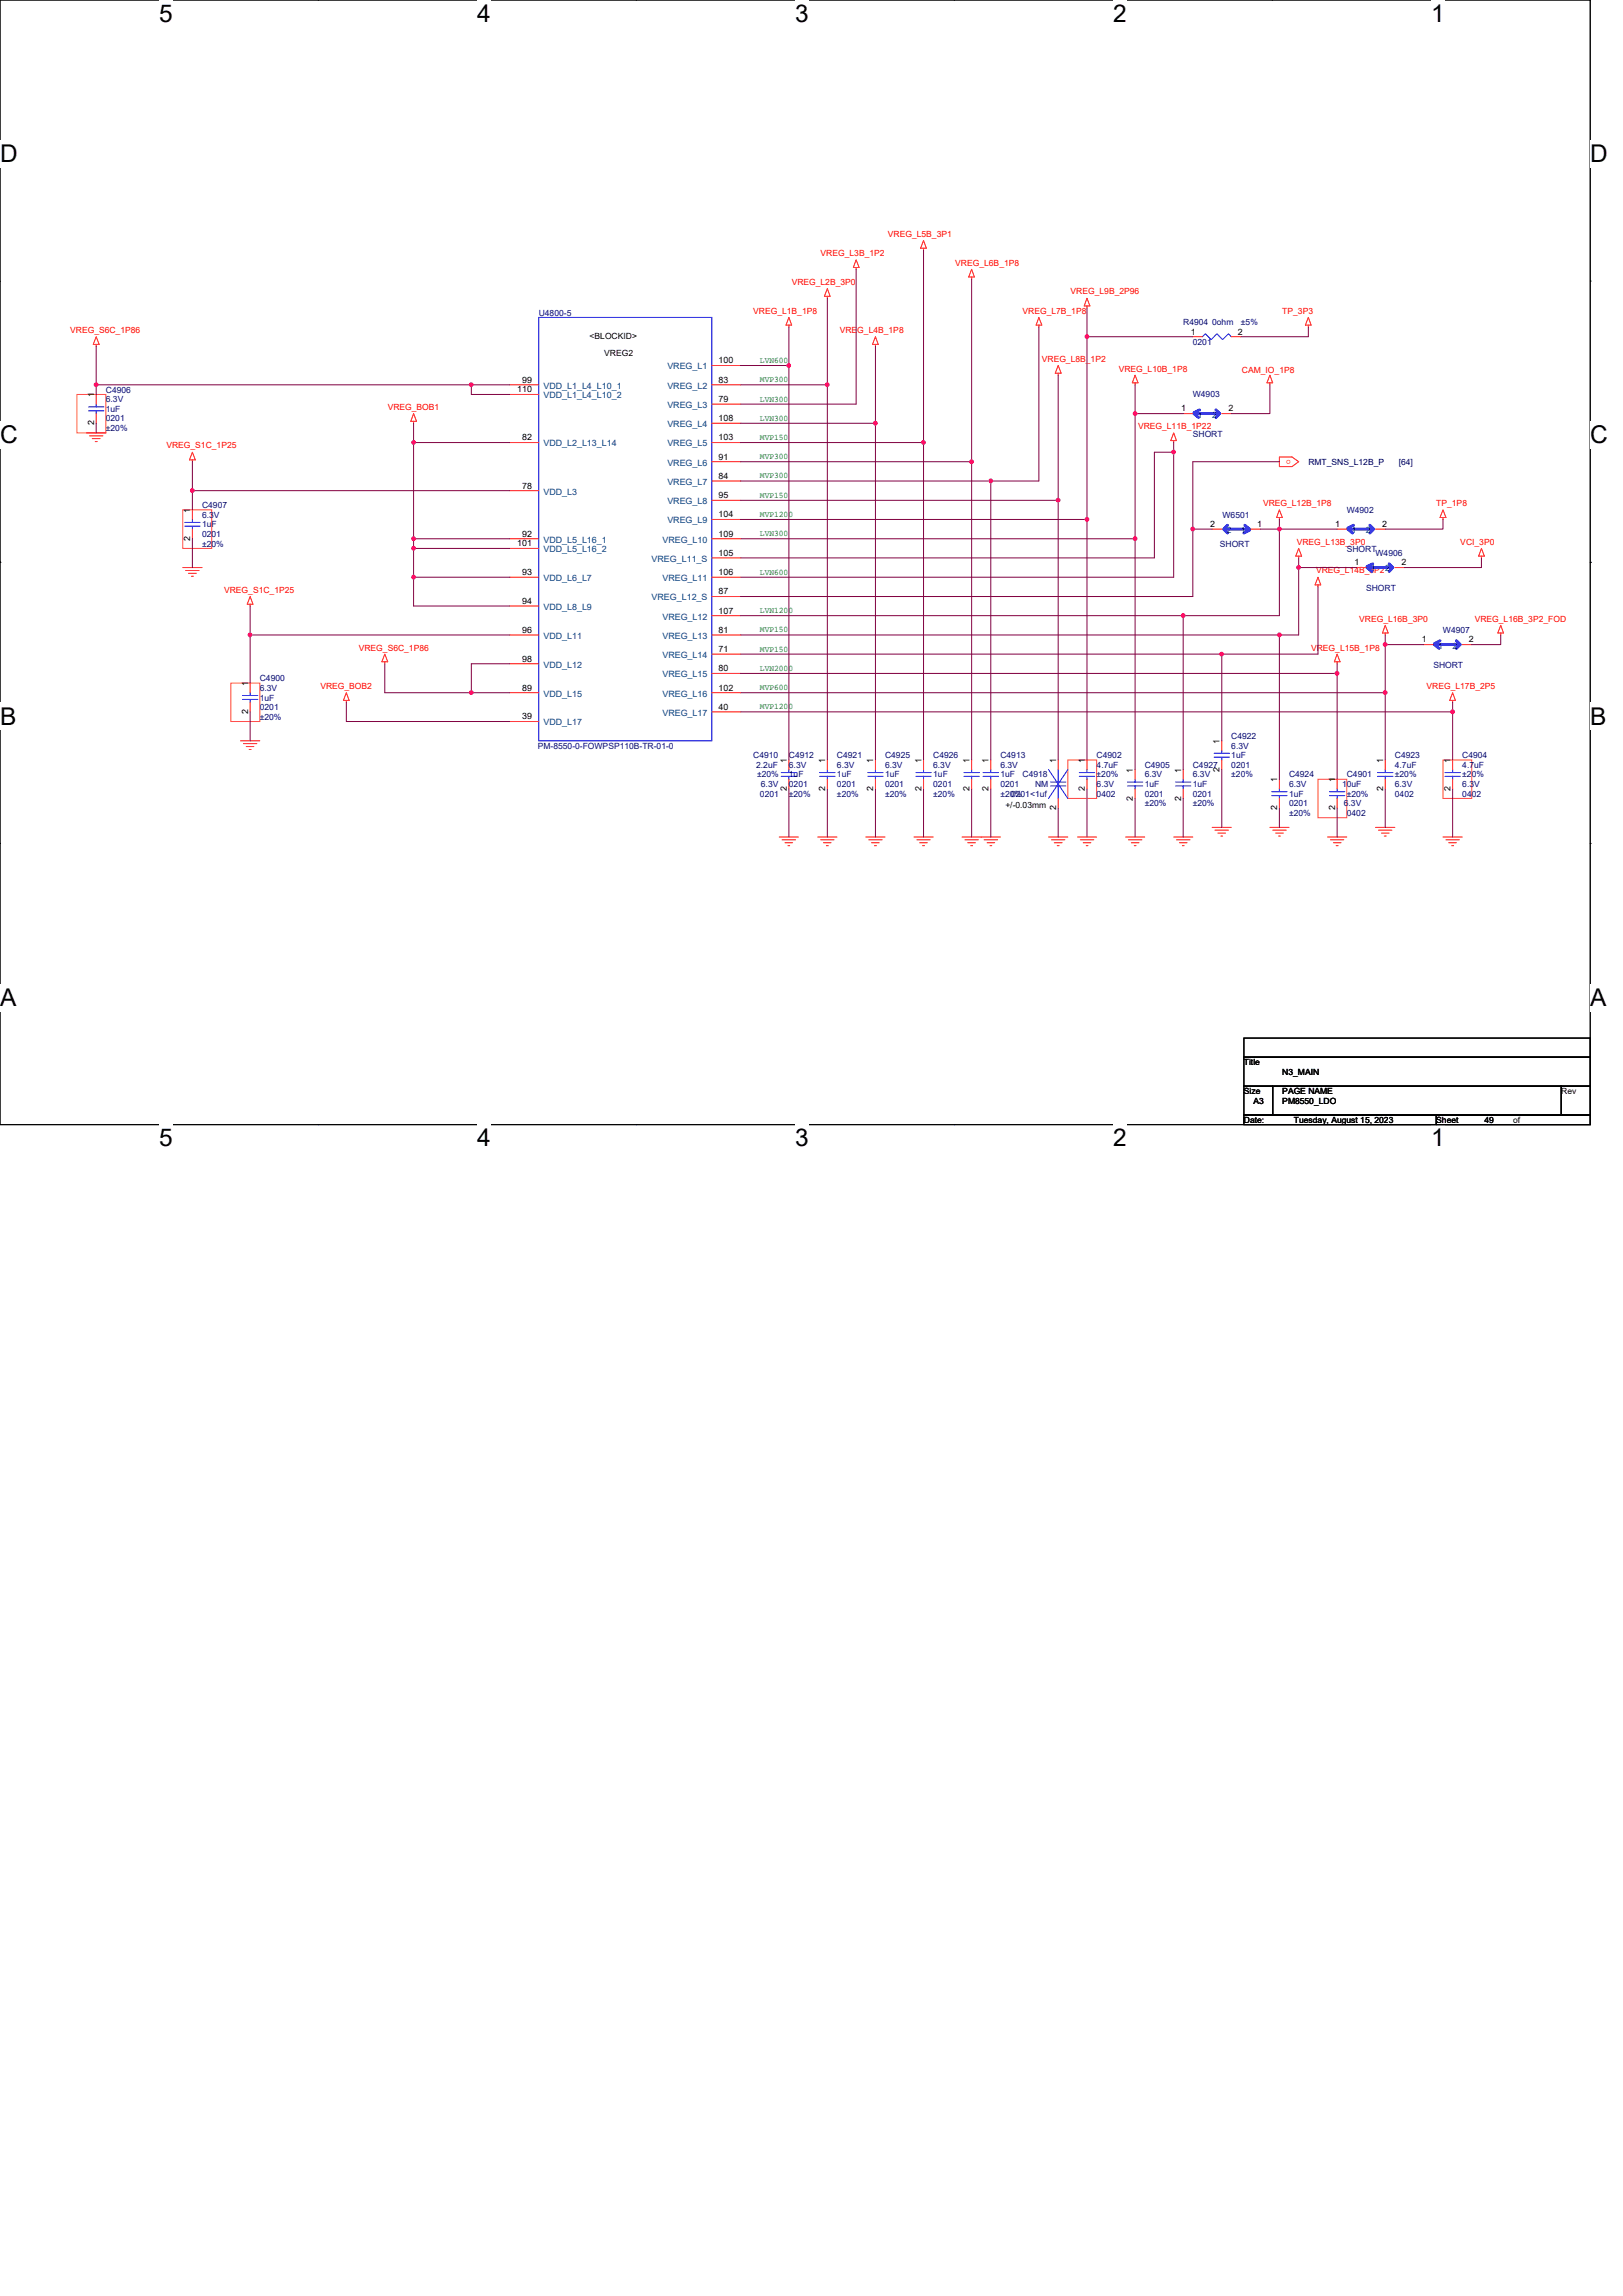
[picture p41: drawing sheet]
<svg xmlns="http://www.w3.org/2000/svg" width="210mm" height="297mm" viewBox="0 0 210 297" stroke-linecap="round" stroke-linejoin="round" font-family="sans-serif">
<defs><g id="words">
<g font-size="3.2">
<text x="20.6" y="2.8">5</text>
<text x="61.7" y="2.8">4</text>
<text x="102.9" y="2.8">3</text>
<text x="144" y="2.8">2</text>
<text x="185.2" y="2.8">1</text>
<text x="0" y="21">D</text>
<text x="205.7" y="21">D</text>
<text x="0" y="57.4">C</text>
<text x="205.7" y="57.4">C</text>
<text x="0" y="93.7">B</text>
<text x="205.7" y="93.7">B</text>
<text x="0" y="130.1">A</text>
<text x="205.7" y="130.1">A</text>
<text x="20.6" y="148.3">5</text>
<text x="61.7" y="148.3">4</text>
<text x="102.9" y="148.3">3</text>
<text x="144" y="148.3">2</text>
<text x="185.2" y="148.3">1</text>
</g>
<g font-size="1.1" fill="#f00">
<text x="106.2" y="33.1">VREG_L3B_1P2</text>
<text x="114.9" y="30.6">VREG_L5B_3P1</text>
<text x="123.6" y="34.4">VREG_L6B_1P8</text>
<text x="97.5" y="40.6">VREG_L1B_1P8</text>
<text x="102.4" y="36.9">VREG_L2B_3P0</text>
<text x="132.3" y="40.6">VREG_L7B_1P8</text>
<text x="138.5" y="38.1">VREG_L9B_2P96</text>
<text x="165.9" y="40.6">TP_3P3</text>
<text x="9.1" y="43.1">VREG_S6C_1P86</text>
<text x="108.6" y="43.1">VREG_L4B_1P8</text>
<text x="134.8" y="46.8">VREG_L8B_1P2</text>
<text x="50.2" y="53">VREG_BOB1</text>
<text x="144.7" y="48.1">VREG_L10B_1P8</text>
<text x="160.7" y="48.3">CAM_IO_1P8</text>
<text x="21.5" y="58">VREG_S1C_1P25</text>
<text x="147.2" y="55.5">VREG_L11B_1P22</text>
<text x="167" y="59.5" transform="rotate(-180 167 59.5)">o</text>
<text x="163.4" y="65.5">VREG_L12B_1P8</text>
<text x="185.8" y="65.5">TP_1P8</text>
<text x="167.8" y="70.5">VREG_L13B_3P0</text>
<text x="188.9" y="70.5">VCI_3P0</text>
<text x="29" y="76.7">VREG_S1C_1P25</text>
<text x="170.3" y="74.2">VREG_L14B_3P22</text>
<text x="175.9" y="80.4">VREG_L16B_3P0</text>
<text x="190.8" y="80.4">VREG_L16B_3P2_FOD</text>
<text x="41.4" y="89.1">VREG_BOB2</text>
<text x="46.4" y="84.2">VREG_S6C_1P86</text>
<text x="169.6" y="84.2">VREG_L15B_1P8</text>
<text x="184.6" y="89.1">VREG_L17B_2P5</text>
</g>
<g font-size="1.1" fill="#000080">
<text x="69.7" y="40.9">U4800-5</text>
<text x="153.1" y="42.1">R4904 0ohm</text>
<text x="154.3" y="44.6">0201</text>
<text x="160.5" y="42.1">±5%</text>
<text x="13.7" y="50.8">C4906</text>
<text x="13.7" y="53.3">1uF</text>
<text x="13.7" y="52">6.3V</text>
<text x="154.3" y="51.4">W4903</text>
<text x="13.7" y="54.5">0201</text>
<text x="13.7" y="55.8">±20%</text>
<text x="154.3" y="56.5">SHORT</text>
<text x="26.1" y="65.7">C4907</text>
<text x="26.1" y="68.2">1uF</text>
<text x="26.1" y="69.5">0201</text>
<text x="26.1" y="67">6.3V</text>
<text x="26.1" y="70.7">±20%</text>
<text x="157.8" y="70.7">SHORT</text>
<text x="158.2" y="67">W6501</text>
<text x="174.2" y="66.4">W4902</text>
<text x="174.2" y="71.5">SHORT</text>
<text x="178" y="72">W4906</text>
<text x="176.7" y="76.4">SHORT</text>
<text x="186.7" y="81.9">W4907</text>
<text x="33.6" y="88.1">C4900</text>
<text x="33.6" y="89.4">6.3V</text>
<text x="185.4" y="86.4">SHORT</text>
<text x="33.6" y="90.6">1uF</text>
<text x="33.6" y="91.9">0201</text>
<text x="33.6" y="93.1">±20%</text>
<text x="159.3" y="95.6">C4922</text>
<text x="69.6" y="96.9">PM-8550-0-FOWPSP110B-TR-01-0</text>
<text x="97.5" y="98.1">C4910</text>
<text x="97.8" y="99.3">2.2uF</text>
<text x="98" y="100.6">±20%</text>
<text x="98.4" y="101.8">6.3V</text>
<text x="102.1" y="98.1">C4912</text>
<text x="102.1" y="100.6">1uF</text>
<text x="102.1" y="101.8">0201</text>
<text x="102.1" y="99.3">6.3V</text>
<text x="108.3" y="98.1">C4921</text>
<text x="108.3" y="100.6">1uF</text>
<text x="108.3" y="101.8">0201</text>
<text x="108.3" y="99.3">6.3V</text>
<text x="114.5" y="98.1">C4925</text>
<text x="114.5" y="100.6">1uF</text>
<text x="114.5" y="101.8">0201</text>
<text x="114.5" y="99.3">6.3V</text>
<text x="120.7" y="98.1">C4926</text>
<text x="120.7" y="100.6">1uF</text>
<text x="120.7" y="101.8">0201</text>
<text x="120.7" y="99.3">6.3V</text>
<text x="129.4" y="98.1">C4913</text>
<text x="129.4" y="100.6">1uF</text>
<text x="129.4" y="101.8">0201</text>
<text x="129.4" y="99.3">6.3V</text>
<text x="132.3" y="100.6">C4918</text>
<text x="133.9" y="101.8">NM</text>
<text x="141.9" y="98.1">C4902</text>
<text x="141.9" y="99.3">4.7uF</text>
<text x="141.9" y="101.8">6.3V</text>
<text x="141.9" y="100.6">±20%</text>
<text x="148.1" y="99.3">C4905</text>
<text x="148.1" y="101.8">1uF</text>
<text x="148.1" y="100.6">6.3V</text>
<text x="154.3" y="99.3">C4927</text>
<text x="154.3" y="101.8">1uF</text>
<text x="154.3" y="100.6">6.3V</text>
<text x="159.3" y="98.1">1uF</text>
<text x="159.3" y="99.3">0201</text>
<text x="159.3" y="96.9">6.3V</text>
<text x="159.3" y="100.6">±20%</text>
<text x="166.8" y="100.6">C4924</text>
<text x="166.8" y="101.8">6.3V</text>
<text x="173.6" y="101.8">10uF</text>
<text x="174.2" y="100.6">C4901</text>
<text x="180.5" y="98.1">C4923</text>
<text x="180.5" y="99.3">4.7uF</text>
<text x="180.5" y="101.8">6.3V</text>
<text x="180.5" y="100.6">±20%</text>
<text x="189.2" y="98.1">C4904</text>
<text x="189.2" y="99.3">4.7uF</text>
<text x="189.2" y="101.8">6.3V</text>
<text x="189.2" y="100.6">±20%</text>
<text x="98.3" y="103.1">0201</text>
<text x="102.1" y="103.1">±20%</text>
<text x="108.3" y="103.1">±20%</text>
<text x="114.5" y="103.1">±20%</text>
<text x="120.7" y="103.1">±20%</text>
<text x="129.4" y="103.1">±20%</text>
<text x="130.8" y="103.1">0201&lt;1uf</text>
<text x="141.9" y="103.1">0402</text>
<text x="148.1" y="103.1">0201</text>
<text x="148.1" y="104.3">±20%</text>
<text x="154.3" y="103.1">0201</text>
<text x="154.3" y="104.3">±20%</text>
<text x="166.8" y="103.1">1uF</text>
<text x="166.8" y="104.3">0201</text>
<text x="166.8" y="105.6">±20%</text>
<text x="173.9" y="104.3">6.3V</text>
<text x="174.2" y="105.6">0402</text>
<text x="174.2" y="103.1">±20%</text>
<text x="180.5" y="103.1">0402</text>
<text x="189.2" y="103.1">0402</text>
</g>
<g font-size="1.1">
<text x="76.3" y="43.8">&lt;BLOCKID&gt;</text>
<text x="78.2" y="46.1">VREG2</text>
<text x="93" y="47">100</text>
<text x="154.1" y="43.3">1</text>
<text x="160.2" y="43.3">2</text>
<text x="12.2" y="51.4" transform="rotate(-90 12.2 51.4)">1</text>
<text x="66.9" y="50.8">110</text>
<text x="67.6" y="49.5">99</text>
<text x="93" y="49.5">83</text>
<text x="93" y="52">79</text>
<text x="152.8" y="53.2">1</text>
<text x="158.9" y="53.2">2</text>
<text x="12.2" y="55" transform="rotate(-90 12.2 55)">2</text>
<text x="67.6" y="57">82</text>
<text x="93" y="54.5">108</text>
<text x="93" y="57">103</text>
<text x="93" y="59.5">91</text>
<text x="67.6" y="63.2">78</text>
<text x="93" y="62">84</text>
<text x="93" y="64.5">95</text>
<text x="24.6" y="70" transform="rotate(-90 24.6 70)">2</text>
<text x="24.6" y="66.3" transform="rotate(-90 24.6 66.3)">1</text>
<text x="66.9" y="70.7">101</text>
<text x="67.6" y="69.4">92</text>
<text x="93" y="71.9">105</text>
<text x="93" y="69.4">109</text>
<text x="93" y="66.9">104</text>
<text x="156.6" y="68.2">2</text>
<text x="162.7" y="68.2">1</text>
<text x="172.7" y="68.2">1</text>
<text x="178.8" y="68.2">2</text>
<text x="67.6" y="74.4">93</text>
<text x="93" y="76.9">87</text>
<text x="93" y="74.4">106</text>
<text x="175.2" y="73.2">1</text>
<text x="181.3" y="73.2">2</text>
<text x="67.6" y="81.9">96</text>
<text x="67.6" y="78.1">94</text>
<text x="93" y="79.4">107</text>
<text x="93" y="81.9">81</text>
<text x="183.9" y="83.1">1</text>
<text x="190.1" y="83.1">2</text>
<text x="32.1" y="88.8" transform="rotate(-90 32.1 88.8)">1</text>
<text x="67.6" y="85.6">98</text>
<text x="67.6" y="89.3">89</text>
<text x="93" y="84.3">71</text>
<text x="93" y="86.8">80</text>
<text x="93" y="89.3">102</text>
<text x="32.1" y="92.4" transform="rotate(-90 32.1 92.4)">2</text>
<text x="67.6" y="93.1">39</text>
<text x="93" y="91.8">40</text>
<text x="101.8" y="98.7" transform="rotate(-90 101.8 98.7)">1</text>
<text x="106.8" y="98.7" transform="rotate(-90 106.8 98.7)">1</text>
<text x="113" y="98.7" transform="rotate(-90 113 98.7)">1</text>
<text x="119.2" y="98.7" transform="rotate(-90 119.2 98.7)">1</text>
<text x="125.4" y="98.7" transform="rotate(-90 125.4 98.7)">1</text>
<text x="127.9" y="98.7" transform="rotate(-90 127.9 98.7)">1</text>
<text x="136.6" y="98.7" transform="rotate(-90 136.6 98.7)">1</text>
<text x="140.4" y="98.7" transform="rotate(-90 140.4 98.7)">1</text>
<text x="146.6" y="99.9" transform="rotate(-90 146.6 99.9)">1</text>
<text x="152.8" y="99.9" transform="rotate(-90 152.8 99.9)">1</text>
<text x="157.8" y="99.8" transform="rotate(-90 157.8 99.8)">2</text>
<text x="157.8" y="96.2" transform="rotate(-90 157.8 96.2)">1</text>
<text x="165.2" y="101.2" transform="rotate(-90 165.2 101.2)">1</text>
<text x="172.7" y="101.2" transform="rotate(-90 172.7 101.2)">1</text>
<text x="178.9" y="98.7" transform="rotate(-90 178.9 98.7)">1</text>
<text x="187.7" y="98.7" transform="rotate(-90 187.7 98.7)">1</text>
<text x="101.8" y="102.3" transform="rotate(-90 101.8 102.3)">2</text>
<text x="106.8" y="102.3" transform="rotate(-90 106.8 102.3)">2</text>
<text x="113" y="102.3" transform="rotate(-90 113 102.3)">2</text>
<text x="119.2" y="102.3" transform="rotate(-90 119.2 102.3)">2</text>
<text x="125.4" y="102.3" transform="rotate(-90 125.4 102.3)">2</text>
<text x="127.9" y="102.3" transform="rotate(-90 127.9 102.3)">2</text>
<text x="130.1" y="104.6">+/-0.03mm</text>
<text x="136.6" y="104.8" transform="rotate(-90 136.6 104.8)">2</text>
<text x="140.4" y="102.3" transform="rotate(-90 140.4 102.3)">2</text>
<text x="146.6" y="103.6" transform="rotate(-90 146.6 103.6)">2</text>
<text x="152.8" y="103.6" transform="rotate(-90 152.8 103.6)">2</text>
<text x="165.2" y="104.8" transform="rotate(-90 165.2 104.8)">2</text>
<text x="172.7" y="104.8" transform="rotate(-90 172.7 104.8)">2</text>
<text x="178.9" y="102.3" transform="rotate(-90 178.9 102.3)">2</text>
<text x="187.7" y="102.3" transform="rotate(-90 187.7 102.3)">2</text>
<text x="160.9" y="137.8">Title</text>
<text x="160.9" y="141.5">Size</text>
<text x="162.2" y="142.8">A3</text>
<text x="165.9" y="141.5">PAGE NAME</text>
<text x="165.9" y="142.8">PM8550_LDO</text>
<text x="165.9" y="139">N3_MAIN</text>
<text x="202" y="141.5">Rev</text>
<text x="160.9" y="145.3">Date:</text>
<text x="167.4" y="145.3">Tuesday, August 15, 2023</text>
<text x="185.8" y="145.3">Sheet</text>
<text x="192" y="145.3">49</text>
<text x="195.8" y="145.3">of</text>
</g>
<g font-size="1.1" fill="#004080">
<text x="86.3" y="47.8">VREG_L1</text>
<text x="70.3" y="50.3">VDD_L1_L4_L10_1</text>
<text x="70.3" y="51.5">VDD_L1_L4_L10_2</text>
<text x="86.3" y="50.3">VREG_L2</text>
<text x="86.3" y="52.8">VREG_L3</text>
<text x="70.3" y="57.8">VDD_L2_L13_L14</text>
<text x="86.3" y="55.3">VREG_L4</text>
<text x="86.3" y="57.8">VREG_L5</text>
<text x="154.9" y="54">1</text>
<text x="156.8" y="54">2</text>
<text x="70.3" y="64">VDD_L3</text>
<text x="86.3" y="60.2">VREG_L6</text>
<text x="86.3" y="62.7">VREG_L7</text>
<text x="86.3" y="65.2">VREG_L8</text>
<text x="70.3" y="70.2">VDD_L5_L16_1</text>
<text x="70.3" y="71.5">VDD_L5_L16_2</text>
<text x="85.7" y="70.2">VREG_L10</text>
<text x="86.3" y="67.7">VREG_L9</text>
<text x="158.7" y="69">2</text>
<text x="160.5" y="69">1</text>
<text x="174.9" y="69">1</text>
<text x="176.7" y="69">2</text>
<text x="70.3" y="75.2">VDD_L6_L7</text>
<text x="84.3" y="72.7">VREG_L11_S</text>
<text x="84.3" y="77.7">VREG_L12_S</text>
<text x="85.7" y="75.2">VREG_L11</text>
<text x="177.4" y="73.9">1</text>
<text x="70.3" y="82.7">VDD_L11</text>
<text x="70.3" y="78.9">VDD_L8_L9</text>
<text x="85.7" y="80.2">VREG_L12</text>
<text x="85.7" y="82.7">VREG_L13</text>
<text x="186.1" y="83.9">1</text>
<text x="187.9" y="83.9">2</text>
<text x="70.3" y="86.4">VDD_L12</text>
<text x="85.7" y="85.1">VREG_L14</text>
<text x="85.7" y="87.6">VREG_L15</text>
<text x="70.3" y="90.1">VDD_L15</text>
<text x="70.3" y="93.9">VDD_L17</text>
<text x="85.7" y="90.1">VREG_L16</text>
<text x="85.7" y="92.6">VREG_L17</text>
</g>
<g font-size="1.1" fill="#008000">
<text x="98.3" y="47">LVN600</text>
<text x="98.3" y="49.4">MVP300</text>
<text x="98.3" y="51.9">LVN300</text>
<text x="98.3" y="54.4">LVN300</text>
<text x="98.3" y="59.4">MVP300</text>
<text x="98.3" y="56.9">MVP150</text>
<text x="98.3" y="64.4">MVP150</text>
<text x="98.3" y="61.9">MVP300</text>
<text x="98.3" y="66.9">MVP1200</text>
<text x="98.3" y="69.4">LVN300</text>
<text x="98.3" y="74.3">LVN600</text>
<text x="98.3" y="81.8">MVP150</text>
<text x="98.3" y="79.3">LVN1200</text>
<text x="98.3" y="89.3">MVP600</text>
<text x="98.3" y="86.8">LVN2000</text>
<text x="98.3" y="84.3">MVP150</text>
<text x="98.3" y="91.8">MVP1200</text>
</g>
<g font-size="1.1" fill="#000040">
<text x="169.3" y="60.1">RMT_SNS_L12B_P</text>
<text x="181" y="60.1">[64]</text>
</g>
</g></defs>
<path d="M0 0h205.7v145.5h-205.7z" fill="none" stroke="#000" stroke-width=".13"/>
<g fill="#fff">
<path d="M20.6 0h1.7v3.5h-1.7z"/>
<path d="M20.6 145.5h1.7v3.5h-1.7z"/>
</g>
<path d="M41.1 0h.1M41.1 145.5h.1" fill="none" stroke="#000" stroke-width=".13"/>
<g fill="#fff">
<path d="M61.7 0h1.8v3.5h-1.8z"/>
<path d="M61.7 145.5h1.8v3.5h-1.8z"/>
</g>
<path d="M82.3 0h.1M82.3 145.5h.1" fill="none" stroke="#000" stroke-width=".13"/>
<g fill="#fff">
<path d="M102.9 0h1.7v3.5h-1.7z"/>
<path d="M102.9 145.5h1.7v3.5h-1.7z"/>
</g>
<path d="M123.4 0h.1M123.4 145.5h.1" fill="none" stroke="#000" stroke-width=".13"/>
<g fill="#fff">
<path d="M144 0h1.8v3.5h-1.8z"/>
<path d="M144 145.5h1.8v3.5h-1.8z"/>
</g>
<path d="M164.6 0h.1M164.6 145.5h.1" fill="none" stroke="#000" stroke-width=".13"/>
<g fill="#fff">
<path d="M185.2 0h1.7v3.5h-1.7z"/>
<path d="M185.2 145.5h1.7v3.5h-1.7z"/>
<path d="M0 18.2h2.3v3.5h-2.3z"/>
<path d="M205.7 18.2h2.3v3.5h-2.3z"/>
<path d="M0 54.5h2.3v3.6h-2.3z"/>
<path d="M205.7 54.5h2.3v3.6h-2.3z"/>
</g>
<path d="M0 36.4h.1M205.7 36.4h.1" fill="none" stroke="#000" stroke-width=".13"/>
<g fill="#fff">
<path d="M0 90.9h2.1v3.5h-2.1z"/>
<path d="M205.7 90.9h2.1v3.5h-2.1z"/>
</g>
<path d="M0 72.7h.1M205.7 72.7h.1" fill="none" stroke="#000" stroke-width=".13"/>
<g fill="#fff">
<path d="M0 127.3h2.1v3.5h-2.1z"/>
<path d="M205.7 127.3h2.2v3.5h-2.2z"/>
</g>
<path d="M0 109.1h.1M205.7 109.1h.1M160.9 134.3h44.8v2.5h-44.8zM160.9 136.8h44.8v3.7h-44.8zM160.9 140.5h3.8v3.8h-3.8zM160.9 144.3h24.9v1.2h-24.9zM164.7 140.5h37.3v3.8h-37.3zM185.8 144.3h19.9v1.2h-19.9zM202 140.5h3.7v3.8h-3.7z" fill="none" stroke="#000" stroke-width=".13"/>
<path d="M9.9 51h3.8v5h-3.8zM23.6 66h3.8v5h-3.8zM29.9 88.4h3.7v4.9h-3.7zM138.2 98.3h3.7v5h-3.7zM186.7 98.3h3.7v5h-3.7zM170.5 100.8h3.7v5h-3.7z" fill="none" stroke="#ff8000" stroke-width=".13"/>
<g fill="none" stroke="#f00" stroke-width=".13">
<path d="M107 37.3l.4 1h-.7zM107 38.3v.3M110.8 33.6l.3 1h-.7zM110.8 34.6v.2M119.5 31.1l.3 1h-.7zM119.5 32.1v.3M125.7 34.8l.4 1h-.8zM125.7 35.8v.3M140.6 38.6l.4 1h-.7zM140.6 39.6v.2M11.2 56h2.5M11.6 56.4h1.7"/>
<path d="M11.9 56.7h1.1M12.3 57.1h.3M12.4 44.6v.2M12.4 51v1.3M12.4 53.5v1.3M12.4 43.6l.4 1h-.7zM24.9 59.5v.2M24.9 58.5l.4 1h-.8zM53.5 54.5v.3M53.5 53.5l.4 1h-.8zM66 49.8h3.7M66 51h3.7"/>
<path d="M66 57.3h3.7M92.1 47.3h3.7M92.1 49.8h3.7M92.1 52.3h3.7M92.1 54.8h3.7M92.1 57.3h3.7M92.1 59.7h3.7M102.1 41.1l.3 1h-.7zM102.1 42.1v.2M113.3 43.6l.3 1h-.7zM113.3 44.6v.2M134.4 41.1l.4 1h-.8z"/>
<path d="M134.4 42.1v.2M136.9 48.3v.2M136.9 47.3l.4 1h-.8zM146.9 48.5l.3 1h-.7zM146.9 49.5v.3M151.8 56l.4 1h-.7zM151.8 57v.3M153.1 53.5h1.2M154.3 43.6h1.3M158.1 53.5h1.2M159.3 43.6h1.2M164.3 48.5l.4 1h-.8z"/>
<path d="M164.3 49.5v.3M165.5 59.1h1.7l.8 .6-.8 .7h-1.7zM169.3 41.1l.3 1h-.7zM169.3 42.1v.2M23.6 73.4h2.5M24 73.8h1.8M24.4 74.2h1M24.8 74.5h.2M24.9 66v1.2M24.9 68.5v1.2M32.4 78.2v.2M32.4 77.2l.3 1h-.7z"/>
<path d="M66 63.5h3.7M66 69.7h3.7M66 71h3.7M66 74.7h3.7M66 78.4h3.7M92.1 69.7h3.7M92.1 74.7h3.7M92.1 72.2h3.7M92.1 79.7h3.7M92.1 77.2h3.7M92.1 62.2h3.7M92.1 64.7h3.7"/>
<path d="M92.1 67.2h3.7M156.8 68.5h1.3M161.8 68.5h1.2M165.5 66l.4 1h-.7zM165.5 67v.2M168 71l.4 .9h-.8zM168 71.9v.3M170.5 75.7v.2M170.5 74.7l.4 1h-.8zM173 68.5h1.2M175.5 73.4h1.2M178 68.5h1.2"/>
<path d="M180.5 73.4h1.2M186.7 67v.2M186.7 66l.4 1h-.8zM191.7 71.9v.3M191.7 71l.3 .9h-.7zM31.1 95.8h2.5M31.5 96.2h1.7M31.9 96.6h1M32.2 97h.3M32.4 88.4v1.2M32.4 90.8v1.3M44.8 89.6l.4 1h-.8z"/>
<path d="M44.8 90.6v.2M49.8 85.6v.3M49.8 84.6l.4 1h-.8zM66 82.1h3.7M66 85.9h3.7M66 89.6h3.7M66 93.3h3.7M92.1 82.1h3.7M92.1 84.6h3.7M92.1 87.1h3.7M92.1 89.6h3.7M92.1 92.1h3.7"/>
<path d="M102.1 98.3v1.3M107 98.3v1.3M113.3 98.3v1.3M119.5 98.3v1.3M125.7 98.3v1.3M128.2 98.3v1.3M136.9 98.3v1.3M140.6 98.3v1.3M146.9 99.6v1.2M153.1 99.6v1.2M158.1 95.8v1.3M158.1 98.3v1.3"/>
<path d="M173 84.6l.4 1h-.8zM173 85.6v.3M179.2 81.9v.2M179.2 98.3v1.3M179.2 80.9l.4 1h-.7zM184.2 83.4h1.2M187.9 90.6v.2M187.9 98.3v1.3M187.9 89.6l.4 1h-.7zM189.2 83.4h1.2M194.2 81.9v.2M194.2 80.9l.3 1h-.7z"/>
<path d="M100.8 108.3h2.5M101.2 108.6h1.7M101.6 109h1M101.9 109.4h.3M102.1 100.8v1.3M105.8 108.3h2.5M106.2 108.6h1.7M106.5 109h1M106.9 109.4h.3M107 100.8v1.3M112 108.3h2.5M112.4 108.6h1.7"/>
<path d="M112.8 109h.9M113.1 109.4h.3M113.3 100.8v1.3M118.2 108.3h2.5M118.6 108.6h1.8M119 109h1M119.4 109.4h.2M119.5 100.8v1.3M124.5 108.3h4.9M124.8 108.6h1.8M125.2 109h1M125.6 109.4h.2"/>
<path d="M125.7 100.8v1.3M127.3 108.6h1.8M127.7 109h1M128.1 109.4h.2M128.2 100.8v1.3M135.7 108.3h2.5M136 108.6h1.8M136.4 109h1M136.8 109.4h.2M136.9 103.3v1.2M139.4 108.3h2.5M139.8 108.6h1.7"/>
<path d="M140.1 109h1M140.5 109.4h.3M140.6 100.8v1.3M145.6 108.3h2.5M146 108.6h1.7M146.4 109h1M146.7 109.4h.3M146.9 102.1v1.2M151.8 108.3h2.5M152.2 108.6h1.8M152.6 109h1M153 109.4h.2"/>
<path d="M153.1 102.1v1.2M156.8 107h2.5M157.2 107.4h1.7M157.6 107.8h1M157.9 108.2h.3M164.3 107h2.5M164.7 107.4h1.7M165 107.8h1M165.4 108.2h.3M165.5 100.8v1.3M165.5 103.3v1.2M171.7 108.3h2.5"/>
<path d="M172.1 108.6h1.8M172.5 109h1M172.9 109.4h.2M173 100.8v1.3M173 103.3v1.2M178 107h2.5M178.4 107.4h1.7M178.7 107.8h1M179.1 108.2h.2M179.2 100.8v1.3M186.7 108.3h2.5M187.1 108.6h1.7"/>
<path d="M187.4 109h1M187.8 109.4h.3M187.9 100.8v1.3"/>
</g>
<g fill="none" stroke="#00f" stroke-width=".13">
<path d="M11.5 52.6h1.9M11.5 53.1h1.9M12.4 52.3v.3M12.4 53.1v.4M69.7 41.1h22.4v54.7h-22.4zM155.6 43.6l.4-.4 .7 .7 .7-.7 .8 .7 .7-.7 .4 .4M23.9 67.6h2M23.9 68.1h2M24.9 67.2v.4M24.9 68.1v.4M31.4 90h2M31.4 90.5h2"/>
<path d="M32.4 89.6v.4M32.4 90.5v.3M101.1 99.9h2M102.1 99.6v.3M106 99.9h2M107 99.6v.3M112.3 99.9h2M113.3 99.6v.3M118.5 99.9h2M119.5 99.6v.3M124.7 99.9h2M125.7 99.6v.3"/>
<path d="M127.2 99.9h2M128.2 99.6v.3M135.7 99.6l2.5 3.7M136.9 99.6v1.6M138.2 99.6l-2.5 3.7M139.6 99.9h2M140.6 99.6v.3M157.1 97.5h2M157.1 98h2M158.1 97.1v.4M158.1 98v.3M178.2 99.9h2"/>
<path d="M179.2 99.6v.3M186.9 99.9h2M187.9 99.6v.3M101.1 100.4h2M102.1 100.4v.4M106 100.4h2M107 100.4v.4M112.3 100.4h2M113.3 100.4v.4M118.5 100.4h2M119.5 100.4v.4M124.7 100.4h2"/>
<path d="M125.7 100.4v.4M127.2 100.4h2M128.2 100.4v.4M135.9 101.2h2M135.9 101.7h2M136.9 101.7v1.6M139.6 100.4h2M140.6 100.4v.4M145.9 101.2h1.9M145.9 101.7h1.9M146.9 100.8v.4M146.9 101.7v.4"/>
<path d="M152.1 101.2h2M152.1 101.7h2M153.1 100.8v.4M153.1 101.7v.4M164.5 102.4h2M164.5 102.9h2M165.5 102.1v.3M165.5 102.9v.4M172 102.4h2M172 102.9h2M173 102.1v.3M173 102.9v.4"/>
<path d="M178.2 100.4h2M179.2 100.4v.4M186.9 100.4h2M187.9 100.4v.4"/>
</g>
<g fill="none" stroke="#00f" stroke-width=".36">
<path d="M154.5 53.5l.6 .5M154.7 53.5h2.7M155.2 53l-.7 .4M157.3 53l.5 .5M157.7 53.6l-.4 .4M158.3 68.5l.5 .5M158.7 68.5h2.7M158.8 67.9l-.4 .4M161.1 67.9l.6 .6M161.7 68.6l-.8 .4M174.4 68.5l.6 .5M174.6 68.5h2.8"/>
<path d="M175.1 67.9l-.7 .4M176.8 73.4l.7 .5M177.1 73.4h2.8M177.2 67.9l.5 .6M177.6 72.9l-.8 .4M177.6 68.6l-.4 .4M179.7 72.9l.5 .5M180.1 73.6l-.4 .3M185.6 83.4l.6 .5M185.8 83.4h2.8M186.3 82.9l-.7 .4M188.4 82.9l.5 .5"/>
<path d="M188.8 83.5l-.4 .4"/>
</g>
<g fill="none" stroke="#800040" stroke-width=".13">
<path d="M107 38.6v11.2M110.8 34.8v17.5h-15M119.5 32.4v24.9M125.7 36.1v23.6M140.6 39.8v3.8M12.4 44.8v5M12.4 49.8v1.2M12.4 54.8v1.2M12.4 49.8h48.6M24.9 59.7v3.8M53.5 54.8v2.5M53.5 57.3v12.4"/>
<path d="M53.5 57.3h12.5M61 49.8v1.2h5M61 49.8h5M95.8 54.8h17.5M95.8 57.3h23.7M95.8 59.7h29.9M95.8 47.3h6.3M95.8 49.8h11.2M102.1 42.3v5M102.1 47.3v51M107 49.8v48.5M113.3 44.8v10"/>
<path d="M113.3 54.8v43.5M119.5 57.3v41M125.7 59.7v38.6M134.4 42.3v19.9h-6.2M136.9 48.5v16.2M140.6 43.6h13.7M140.6 43.6v23.6M146.9 49.8v3.7M151.8 58.5h-2.4v13.7h-53.6M151.8 57.3v1.2M151.8 58.5v16.2h-56M153.1 53.5h-6.2v16.2"/>
<path d="M164.3 49.8v3.7h-5M165.5 59.7h-11.2v8.8M169.3 42.3v1.3h-8.8M24.9 63.5v2.5M24.9 69.7v3.7M24.9 63.5h41.1M32.4 78.4v3.7M53.5 69.7v1.3M53.5 74.7v3.7h12.5M53.5 69.7h12.5M53.5 71h12.5M53.5 71v3.7h12.5"/>
<path d="M95.8 62.2h32.4M95.8 64.7h41.1M95.8 79.7h57.3M95.8 69.7h51.1v29.9M95.8 67.2h44.8M128.2 62.2v36.1M136.9 64.7v33.6M140.6 67.2v31.1M154.3 68.5v8.7h-58.5M154.3 68.5h2.5M163 68.5h2.5M165.5 68.5h7.5"/>
<path d="M165.5 67.2v1.3M165.5 68.5v11.2h-12.4v19.9M168 73.4h7.5M168 72.2v1.2M168 73.4v8.7h-2.5M170.5 75.9v8.7h-12.4M186.7 67.2v1.3h-7.5M191.7 72.2v1.2h-10M32.4 82.1v6.3M32.4 92.1v3.7M32.4 82.1h33.6M44.8 90.8v2.5h21.2"/>
<path d="M49.8 85.9v3.7h11.2M61 89.6h5M66 85.9h-5v3.7M95.8 92.1h92.1M95.8 89.6h83.4M95.8 84.6h62.3M95.8 82.1h69.7M95.8 87.1h77.2M158.1 99.6v7.4M158.1 84.6v11.2M165.5 82.1v18.7M173 85.9v1.2"/>
<path d="M173 87.1v13.7M179.2 89.6v8.7M179.2 82.1v1.3M179.2 83.4v6.2M179.2 83.4h5M187.9 90.8v1.3M187.9 92.1v6.2M194.2 82.1v1.3h-3.8M102.1 102.1v6.2M107 102.1v6.2M113.3 102.1v6.2M119.5 102.1v6.2"/>
<path d="M125.7 102.1v6.2M128.2 102.1v6.2M136.9 104.5v3.8M140.6 102.1v6.2M146.9 103.3v5M153.1 103.3v5M165.5 104.5v2.5M173 104.5v3.8M179.2 102.1v4.9M187.9 102.1v6.2"/>
</g>
<g fill="#f0f" stroke="#f0f" stroke-width=".13">
<circle cx="61" cy="49.8" r=".24"/>
<circle cx="12.4" cy="49.8" r=".24"/>
<circle cx="107" cy="49.8" r=".24"/>
<circle cx="53.5" cy="57.2" r=".24"/>
<circle cx="119.5" cy="57.2" r=".24"/>
<circle cx="24.9" cy="63.5" r=".24"/>
<circle cx="154.3" cy="68.4" r=".24"/>
<circle cx="140.6" cy="67.2" r=".24"/>
<circle cx="53.5" cy="69.7" r=".24"/>
<circle cx="168" cy="73.4" r=".24"/>
<circle cx="153.1" cy="79.6" r=".24"/>
<circle cx="32.4" cy="82.1" r=".24"/>
<circle cx="165.5" cy="82.1" r=".24"/>
<circle cx="173" cy="87.1" r=".24"/>
<circle cx="61" cy="89.6" r=".24"/>
<circle cx="187.9" cy="92.1" r=".24"/>
<circle cx="53.5" cy="74.7" r=".24"/>
<circle cx="53.5" cy="70.9" r=".23"/>
<circle cx="179.2" cy="89.6" r=".24"/>
<circle cx="146.8" cy="69.7" r=".24"/>
<circle cx="158" cy="84.6" r=".23"/>
<circle cx="136.9" cy="64.7" r=".24"/>
<circle cx="128.2" cy="62.2" r=".24"/>
<circle cx="113.3" cy="54.7" r=".24"/>
<circle cx="102" cy="47.3" r=".23"/>
<circle cx="165.5" cy="68.4" r=".24"/>
<circle cx="146.9" cy="53.5" r=".23"/>
<circle cx="151.8" cy="58.5" r=".23"/>
<circle cx="125.7" cy="59.7" r=".24"/>
<circle cx="179.2" cy="83.4" r=".24"/>
<circle cx="140.6" cy="43.5" r=".24"/>
</g>
<use href="#words"/>
</svg>
